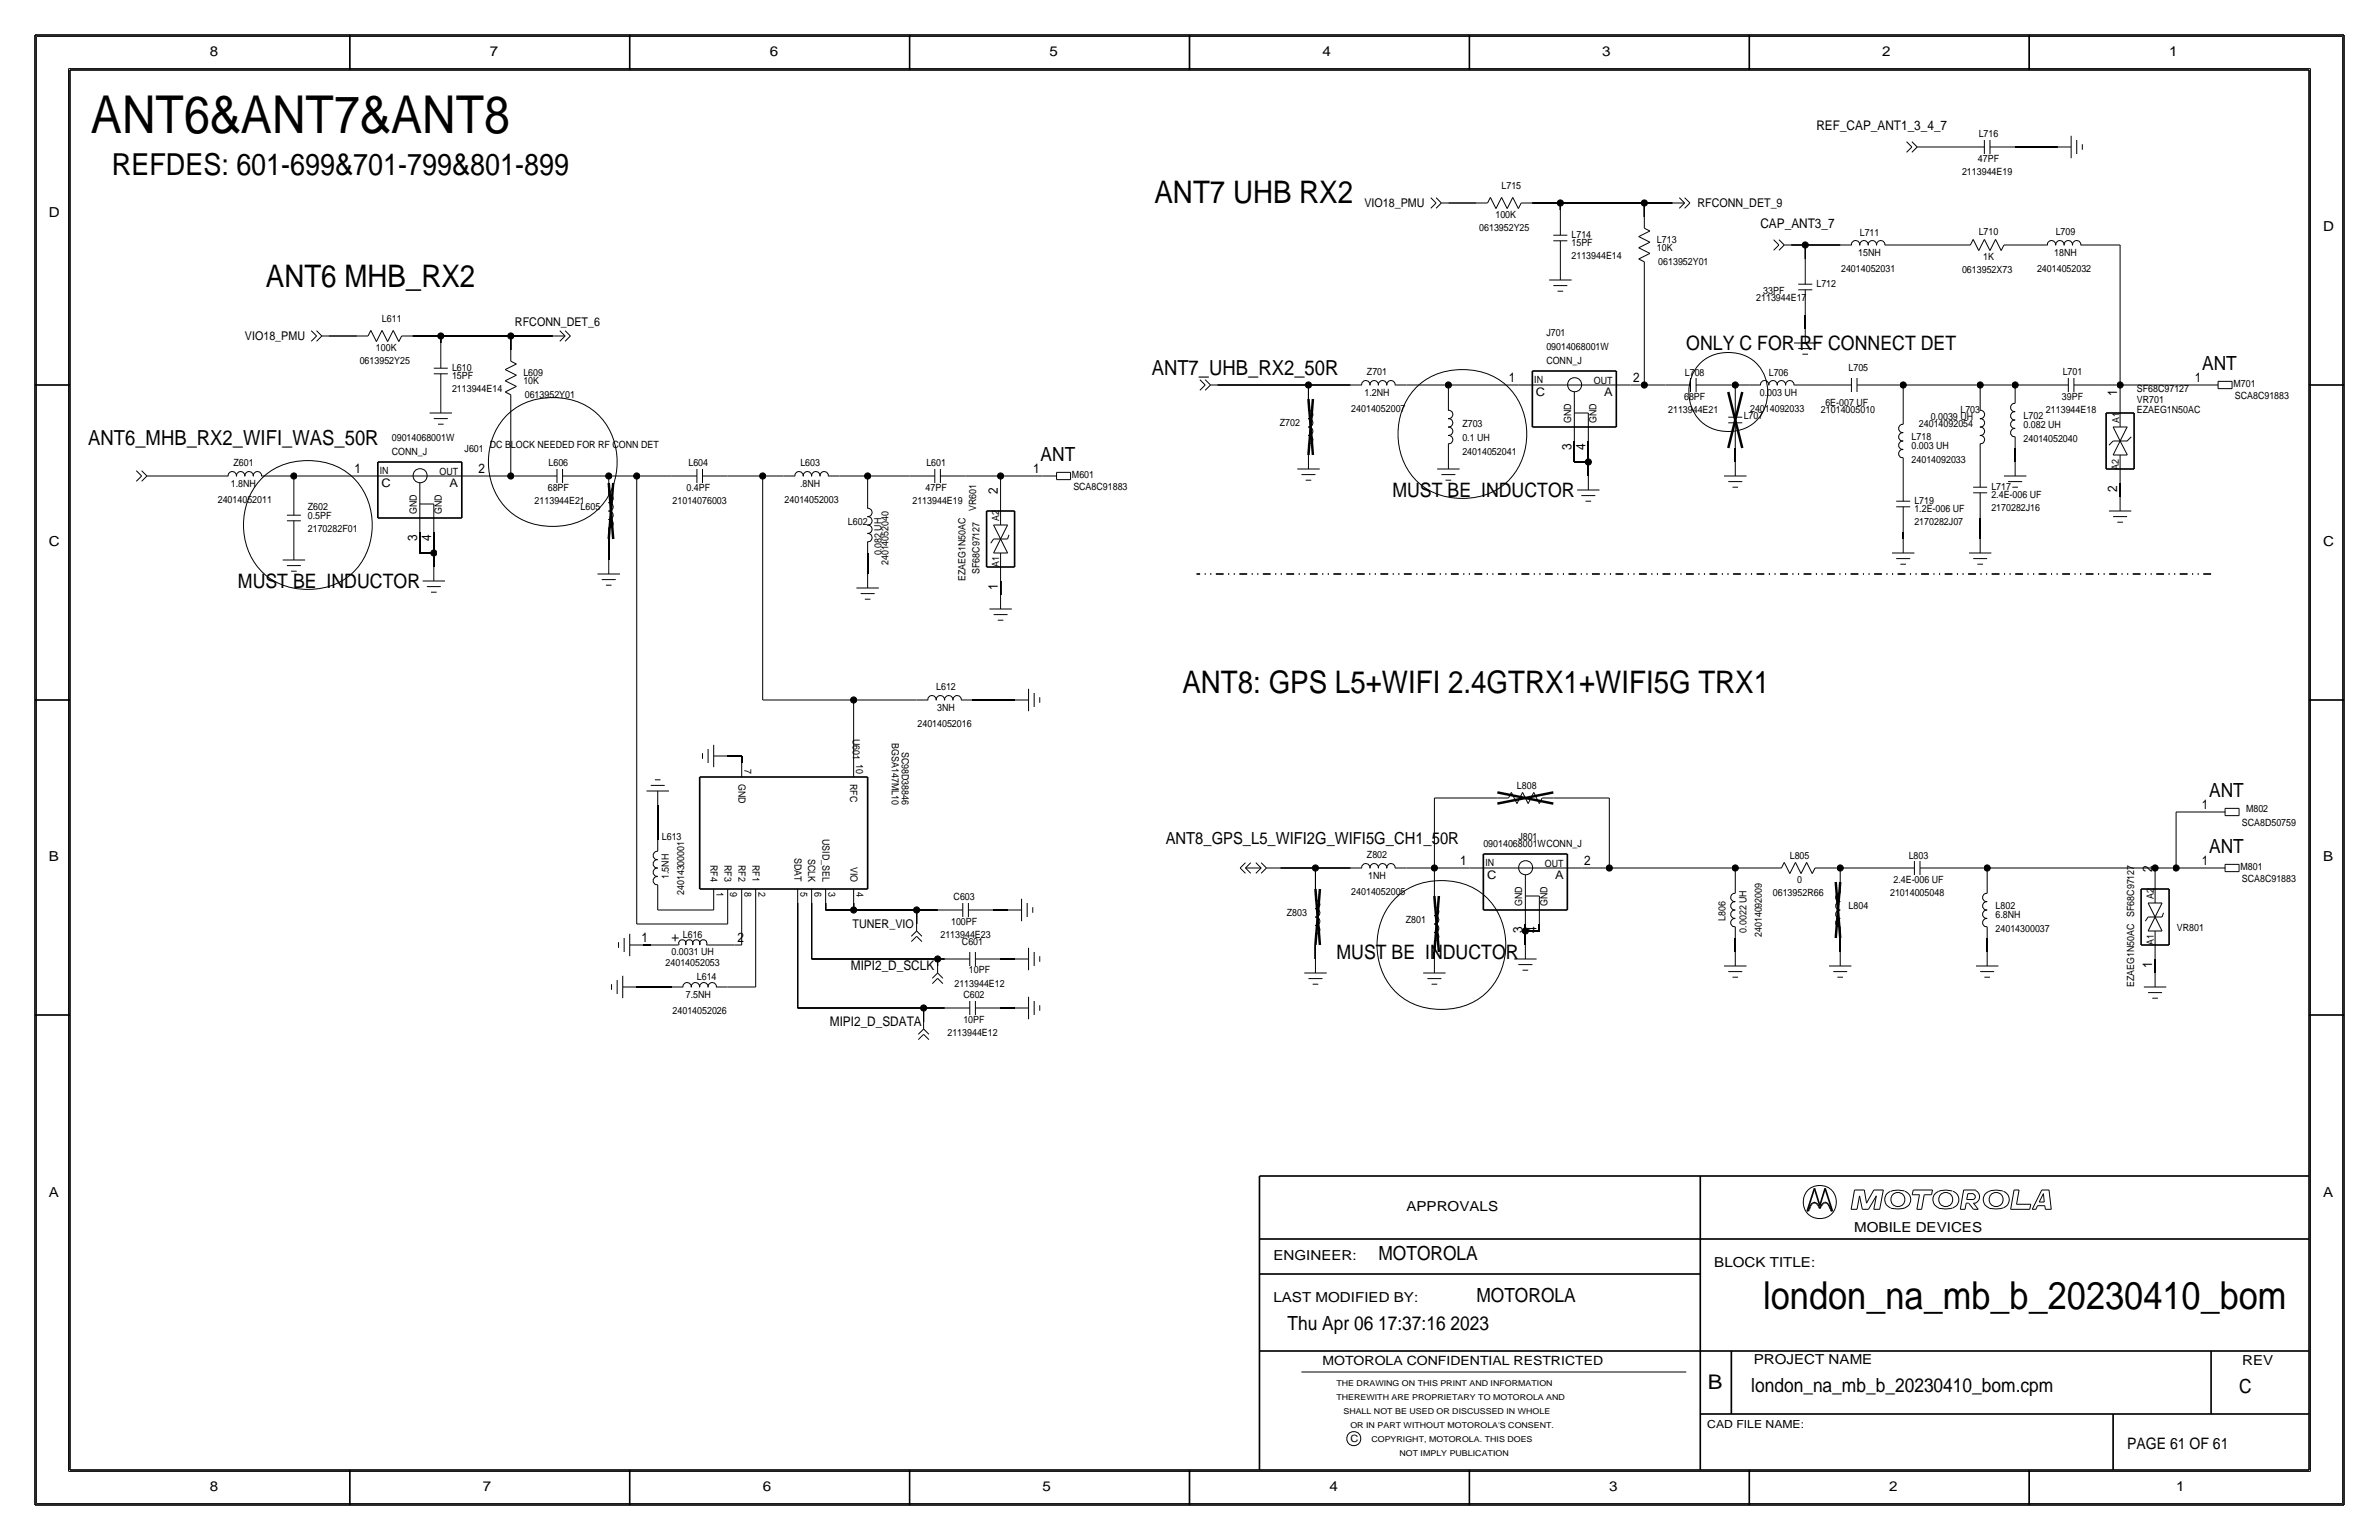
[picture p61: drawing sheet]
<svg xmlns="http://www.w3.org/2000/svg" width="432mm" height="279mm" viewBox="0 0 432 279" stroke-linecap="round" stroke-linejoin="round" font-family="sans-serif">
<defs><g id="words">
<text font-size="9.5" x="16.5" y="24.1">ANT6&amp;ANT7&amp;ANT8</text>
<text font-size="7" x="320" y="237.5">london_na_mb_b_20230410_bom</text>
<g font-size="5.6">
<text x="209.6" y="36.8">ANT7 UHB RX2</text>
<text x="48.3" y="52.1">ANT6 MHB_RX2</text>
<text x="214.6" y="125.7">ANT8: GPS L5+WIFI 2.4GTRX1+WIFI5G TRX1</text>
</g>
<text font-size="5.5" x="20.3" y="31.8">REFDES: 601-699&amp;701-799&amp;801-899</text>
<g font-size="3.8">
<text x="209" y="68.1">ANT7_UHB_RX2_50R</text>
<text x="16" y="80.8">ANT6_MHB_RX2_WIFI_WAS_50R</text>
</g>
<text font-size="3.7" x="310" y="252.1">B</text>
<g font-size="3.6">
<text x="306.1" y="63.5">ONLY C FOR RF CONNECT DET</text>
<text x="252.7" y="90.2">MUST BE INDUCTOR</text>
<text x="43.2" y="106.7">MUST BE INDUCTOR</text>
<text x="242.6" y="174">MUST BE INDUCTOR</text>
</g>
<g font-size="3.5">
<text x="399.7" y="67.1">ANT</text>
<text x="188.9" y="83.6">ANT</text>
<text x="401" y="144.5">ANT</text>
<text x="401" y="154.7">ANT</text>
<text x="250.2" y="228.6">MOTOROLA</text>
<text x="268" y="236.2">MOTOROLA</text>
<text x="233.7" y="241.3">Thu Apr 06 17:37:16 2023</text>
<text x="317.9" y="252.6">london_na_mb_b_20230410_bom.cpm</text>
<text x="406.4" y="252.7">C</text>
</g>
<text font-size="3" x="211.6" y="153.2">ANT8_GPS_L5_WIFI2G_WIFI5G_CH1_50R</text>
<text font-size="2.9" x="386.1" y="262.9">PAGE 61 OF 61</text>
<g font-size="2.5">
<text x="38.1" y="10.2">8</text>
<text x="88.9" y="10.2">7</text>
<text x="139.7" y="10.2">6</text>
<text x="190.5" y="10.2">5</text>
<text x="240" y="10.2">4</text>
<text x="290.8" y="10.2">3</text>
<text x="341.6" y="10.2">2</text>
<text x="393.7" y="10.2">1</text>
<text x="8.9" y="39.4">D</text>
<text x="421.6" y="41.9">D</text>
<text x="8.9" y="99.1">C</text>
<text x="421.6" y="99.1">C</text>
<text x="8.9" y="156.2">B</text>
<text x="421.6" y="156.2">B</text>
<text x="8.9" y="217.2">A</text>
<text x="255.3" y="219.7">APPROVALS</text>
<text x="421.6" y="217.2">A</text>
<text x="336.5" y="223.5">MOBILE DEVICES</text>
<text x="231.1" y="228.6">ENGINEER:</text>
<text x="311.1" y="229.9">BLOCK TITLE:</text>
<text x="231.1" y="236.2">LAST MODIFIED BY:</text>
<text x="318.3" y="247.5">PROJECT NAME</text>
<text x="407" y="247.6">REV</text>
<text x="38.1" y="270.5">8</text>
<text x="87.6" y="270.5">7</text>
<text x="138.4" y="270.5">6</text>
<text x="189.2" y="270.5">5</text>
<text x="241.3" y="270.5">4</text>
<text x="292.1" y="270.5">3</text>
<text x="342.9" y="270.5">2</text>
<text x="395" y="270.5">1</text>
</g>
<g font-size="2.4">
<text x="329.7" y="23.6">REF_CAP_ANT1_3_4_7</text>
<text x="319.5" y="41.4">CAP_ANT3_7</text>
<text x="273.9" y="69.3">1</text>
<text x="296.4" y="69.3">2</text>
<text x="384.3" y="71.9" transform="rotate(-90 384.3 71.9)">1</text>
<text x="398.3" y="69.3">1</text>
<text x="285.2" y="81.7" transform="rotate(-90 285.2 81.7)">3</text>
<text x="287.8" y="81.7" transform="rotate(-90 287.8 81.7)">4</text>
<text x="64.3" y="85.9">1</text>
<text x="86.9" y="85.9">2</text>
<text x="181.1" y="89.7" transform="rotate(-90 181.1 89.7)">2</text>
<text x="187.5" y="85.9">1</text>
<text x="384.3" y="89.3" transform="rotate(-90 384.3 89.3)">2</text>
<text x="75.7" y="98.2" transform="rotate(-90 75.7 98.2)">3</text>
<text x="78.2" y="98.2" transform="rotate(-90 78.2 98.2)">4</text>
<text x="181.1" y="107.1" transform="rotate(-90 181.1 107.1)">1</text>
<text x="399.6" y="146.8">1</text>
<text x="265" y="157">1</text>
<text x="287.5" y="157">2</text>
<text x="390.7" y="158.2" transform="rotate(-90 390.7 158.2)">2</text>
<text x="399.6" y="157">1</text>
<text x="116.4" y="170.9">1</text>
<text x="133.9" y="170.9">2</text>
<text x="276.4" y="169.3" transform="rotate(-90 276.4 169.3)">3</text>
<text x="278.9" y="169.3" transform="rotate(-90 278.9 169.3)">4</text>
<text x="154.4" y="176">MIPI2_D_SCLK</text>
<text x="390.7" y="175.7" transform="rotate(-90 390.7 175.7)">1</text>
<text x="150.6" y="186.2">MIPI2_D_SDATA</text>
</g>
<text font-size="2.3" x="240" y="247.6">MOTOROLA CONFIDENTIAL RESTRICTED</text>
<g font-size="2.2">
<text x="247.7" y="37.6">VIO18_PMU</text>
<text x="308.1" y="37.6">RFCONN_DET_9</text>
<text x="93.5" y="59.2">RFCONN_DET_6</text>
<text x="44.5" y="61.7">VIO18_PMU</text>
<text x="154.7" y="168.4">TUNER_VIO</text>
</g>
<g font-size="2.1">
<text x="278.8" y="71.9">C</text>
<text x="291.1" y="71.9">A</text>
<text x="69.2" y="88.4">C</text>
<text x="81.6" y="88.4">A</text>
<text x="269.9" y="159.5">C</text>
<text x="282.2" y="159.5">A</text>
</g>
<text font-size="2" x="309.9" y="259.1">CAD FILE NAME:</text>
<g font-size="1.8">
<text x="359" y="29.5">47PF</text>
<text x="359.1" y="24.9">L716</text>
<text x="272.5" y="34.3">L715</text>
<text x="356.1" y="31.7">2113944E19</text>
<text x="268.5" y="41.9">0613952Y25</text>
<text x="271.4" y="39.5">100K</text>
<text x="285.2" y="44.7">15PF</text>
<text x="285.2" y="47">2113944E14</text>
<text x="285.2" y="43.2">L714</text>
<text x="300.7" y="45.6">10K</text>
<text x="300.7" y="44.1">L713</text>
<text x="337.3" y="46.5">15NH</text>
<text x="337.6" y="42.8">L711</text>
<text x="359.1" y="42.7">L710</text>
<text x="359.9" y="47.1">1K</text>
<text x="372.8" y="46.5">18NH</text>
<text x="373.1" y="42.7">L709</text>
<text x="301" y="48.1">0613952Y01</text>
<text x="320" y="53.3">33PF</text>
<text x="329.7" y="52.1">L712</text>
<text x="334.2" y="49.3">24014052031</text>
<text x="356.1" y="49.5">0613952X73</text>
<text x="369.7" y="49.3">24014052032</text>
<text x="69.3" y="58.4">L611</text>
<text x="318.8" y="54.6">2113944E17</text>
<text x="68.2" y="63.6">100K</text>
<text x="280.7" y="63.5">09014068001W</text>
<text x="280.7" y="61">J701</text>
<text x="65.3" y="66">0613952Y25</text>
<text x="82" y="68.8">15PF</text>
<text x="82" y="71.1">2113944E14</text>
<text x="82" y="67.3">L610</text>
<text x="95" y="69.7">10K</text>
<text x="95" y="68.2">L609</text>
<text x="247.7" y="71.9">1.2NH</text>
<text x="248.1" y="68.1">Z701</text>
<text x="278.5" y="69.5">IN</text>
<text x="280.7" y="66">CONN_J</text>
<text x="289.3" y="69.6">OUT</text>
<text x="305.8" y="68.2">L708</text>
<text x="319.4" y="71.9">0.003 UH</text>
<text x="321" y="68.2">L706</text>
<text x="335.5" y="67.3">L705</text>
<text x="374.4" y="68.1">L701</text>
<text x="387.9" y="71.1">SF68C97127</text>
<text x="405.4" y="70.3">M701</text>
<text x="95.2" y="72.2">0613952Y01</text>
<text x="232.3" y="77.3">Z702</text>
<text x="245.3" y="74.7">24014052007</text>
<text x="265.4" y="77.5">Z703</text>
<text x="285.2" y="76.8" transform="rotate(-90 285.2 76.8)">GND</text>
<text x="289.8" y="76.8" transform="rotate(-90 289.8 76.8)">GND</text>
<text x="302.8" y="74.9">2113944E21</text>
<text x="305.7" y="72.6">68PF</text>
<text x="316.5" y="76">L707</text>
<text x="317.7" y="74.7">24014092033</text>
<text x="330.5" y="74.9">21014005010</text>
<text x="331.3" y="73.7">6E-007 UF</text>
<text x="348.3" y="77.5">24014092054</text>
<text x="350.4" y="76.2">0.0039 UH</text>
<text x="355.8" y="74.9">L703</text>
<text x="367.3" y="77.7">0.082 UH</text>
<text x="367.3" y="76">L702</text>
<text x="371.4" y="74.9">2113944E18</text>
<text x="374.3" y="72.6">39PF</text>
<text x="384.7" y="76.7" transform="rotate(-90 384.7 76.7)">A1</text>
<text x="387.9" y="74.9">EZAEG1N50AC</text>
<text x="387.9" y="73.1">VR701</text>
<text x="405.6" y="72.4">SCA8C91883</text>
<text x="71.1" y="82.5">CONN_J</text>
<text x="71.1" y="80">09014068001W</text>
<text x="84.3" y="82">J601</text>
<text x="88.9" y="81.3">DC BLOCK NEEDED FOR RF CONN DET</text>
<text x="265.4" y="80">0.1 UH</text>
<text x="265.4" y="82.5">24014052041</text>
<text x="347" y="81.5">0.003 UH</text>
<text x="347" y="79.8">L718</text>
<text x="367.3" y="80.3">24014052040</text>
<text x="41.9" y="88.4">1.8NH</text>
<text x="42.4" y="84.6">Z601</text>
<text x="68.9" y="86.1">IN</text>
<text x="79.8" y="86.1">OUT</text>
<text x="99.4" y="89.2">68PF</text>
<text x="99.6" y="84.6">L606</text>
<text x="124.6" y="89.2">0.4PF</text>
<text x="125" y="84.6">L604</text>
<text x="145.2" y="88.4">.8NH</text>
<text x="145.3" y="84.6">L603</text>
<text x="168" y="89.2">47PF</text>
<text x="168.1" y="84.6">L601</text>
<text x="194.6" y="86.8">M601</text>
<text x="194.8" y="88.9">SCA8C91883</text>
<text x="347" y="84.1">24014092033</text>
<text x="361.4" y="88.9">L717</text>
<text x="384.6" y="85.3" transform="rotate(-90 384.6 85.3)">A2</text>
<text x="39.5" y="91.2">24014052011</text>
<text x="55.9" y="94.2">0.5PF</text>
<text x="55.9" y="92.5">Z602</text>
<text x="75.6" y="93.3" transform="rotate(-90 75.6 93.3)">GND</text>
<text x="80.2" y="93.3" transform="rotate(-90 80.2 93.3)">GND</text>
<text x="97" y="91.4">2113944E21</text>
<text x="105.4" y="92.5">L605</text>
<text x="122.1" y="91.4">21014076003</text>
<text x="142.4" y="91.2">24014052003</text>
<text x="153.9" y="95.2">L602</text>
<text x="165.6" y="91.4">2113944E19</text>
<text x="177.2" y="92.7" transform="rotate(-90 177.2 92.7)">VR601</text>
<text x="181.4" y="94.5" transform="rotate(-90 181.4 94.5)">A2</text>
<text x="347.5" y="91.4">L719</text>
<text x="347.5" y="95.3">2170282J07</text>
<text x="347.5" y="93">1.2E-006 UF</text>
<text x="361.4" y="92.7">2170282J16</text>
<text x="361.4" y="90.4">2.4E-006 UF</text>
<text x="55.9" y="96.5">2170282F01</text>
<text x="160" y="100.8" transform="rotate(-90 160 100.8)">0.082 UH</text>
<text x="161.3" y="102.6" transform="rotate(-90 161.3 102.6)">24014052040</text>
<text x="175.3" y="105.4" transform="rotate(-90 175.3 105.4)">EZAEG1N50AC</text>
<text x="177.8" y="104.1" transform="rotate(-90 177.8 104.1)">SF68C97127</text>
<text x="181.4" y="102.9" transform="rotate(-90 181.4 102.9)">A1</text>
<text x="169.9" y="125.3">L612</text>
<text x="166.5" y="131.8">24014052016</text>
<text x="170.1" y="129">3NH</text>
<text x="154.8" y="134.1" transform="rotate(90 154.8 134.1)">U601</text>
<text x="161.8" y="134.9" transform="rotate(90 161.8 134.9)">BGSA147ML10</text>
<text x="163.7" y="136.4" transform="rotate(90 163.7 136.4)">SC98D38846</text>
<text x="134.1" y="142.2" transform="rotate(90 134.1 142.2)">GND</text>
<text x="135.1" y="139.6" transform="rotate(90 135.1 139.6)">7</text>
<text x="154.3" y="142.2" transform="rotate(90 154.3 142.2)">RFC</text>
<text x="155.4" y="138.7" transform="rotate(90 155.4 138.7)">10</text>
<text x="275.3" y="143.2">L808</text>
<text x="406.9" y="149.9">SCA8D50759</text>
<text x="407.7" y="147.3">M802</text>
<text x="120.1" y="152.4">L613</text>
<text x="144.2" y="155.7" transform="rotate(90 144.2 155.7)">SDAT</text>
<text x="146.7" y="155.8" transform="rotate(90 146.7 155.8)">SCLK</text>
<text x="149.3" y="152.2" transform="rotate(90 149.3 152.2)">USID_SEL</text>
<text x="248.1" y="155.7">Z802</text>
<text x="269.2" y="153.7">09014068001WCONN_J</text>
<text x="275.6" y="152.4">J801</text>
<text x="324.9" y="155.9">L805</text>
<text x="346.4" y="155.9">L803</text>
<text x="121.4" y="159.5" transform="rotate(-90 121.4 159.5)">1.5NH</text>
<text x="129" y="156.9" transform="rotate(90 129 156.9)">RF4</text>
<text x="130" y="161.8" transform="rotate(90 130 161.8)">1</text>
<text x="131.5" y="156.9" transform="rotate(90 131.5 156.9)">RF3</text>
<text x="132.5" y="161.8" transform="rotate(90 132.5 161.8)">9</text>
<text x="134.1" y="156.9" transform="rotate(90 134.1 156.9)">RF2</text>
<text x="135.1" y="161.8" transform="rotate(90 135.1 161.8)">8</text>
<text x="136.6" y="156.9" transform="rotate(90 136.6 156.9)">RF1</text>
<text x="137.7" y="161.8" transform="rotate(90 137.7 161.8)">2</text>
<text x="145.3" y="161.8" transform="rotate(90 145.3 161.8)">5</text>
<text x="147.8" y="161.8" transform="rotate(90 147.8 161.8)">6</text>
<text x="150.4" y="161.8" transform="rotate(90 150.4 161.8)">3</text>
<text x="154.4" y="157.2" transform="rotate(90 154.4 157.2)">VIO</text>
<text x="155.4" y="161.8" transform="rotate(90 155.4 161.8)">4</text>
<text x="248.3" y="159.5">1NH</text>
<text x="269.6" y="157.2">IN</text>
<text x="280.4" y="157.2">OUT</text>
<text x="326.2" y="160.1">0</text>
<text x="343.7" y="160.3">2.4E-006 UF</text>
<text x="406.7" y="157.9">M801</text>
<text x="406.9" y="160">SCA8C91883</text>
<text x="124.2" y="162.4" transform="rotate(-90 124.2 162.4)">24014300001</text>
<text x="172.6" y="167.9">100PF</text>
<text x="173.1" y="163.3">C603</text>
<text x="233.6" y="166.2">Z803</text>
<text x="245.3" y="162.3">24014052005</text>
<text x="255.2" y="167.4">Z801</text>
<text x="276.3" y="164.4" transform="rotate(-90 276.3 164.4)">GND</text>
<text x="280.9" y="164.4" transform="rotate(-90 280.9 164.4)">GND</text>
<text x="313.2" y="167.1" transform="rotate(-90 313.2 167.1)">L806</text>
<text x="321.8" y="162.6">0613952R66</text>
<text x="335.5" y="164.9">L804</text>
<text x="343.1" y="162.6">21014005048</text>
<text x="362.2" y="166.6">6.8NH</text>
<text x="362.2" y="164.9">L802</text>
<text x="390.9" y="163.1" transform="rotate(-90 390.9 163.1)">A2</text>
<text x="121.9" y="173.2">0.0031 UH</text>
<text x="123.9" y="170.2">L616</text>
<text x="170.7" y="170.2">2113944E23</text>
<text x="174.6" y="171.5">C601</text>
<text x="317" y="169.2" transform="rotate(-90 317 169.2)">0.0022 UH</text>
<text x="319.8" y="170" transform="rotate(-90 319.8 170)">24014092009</text>
<text x="362.2" y="169.2">24014300037</text>
<text x="390.9" y="171.4" transform="rotate(-90 390.9 171.4)">A1</text>
<text x="395.1" y="168.9">VR801</text>
<text x="120.8" y="175.3">24014052053</text>
<text x="126.5" y="177.8">L614</text>
<text x="173.2" y="179.1">2113944E12</text>
<text x="175.9" y="176.5">10PF</text>
<text x="387.3" y="179.1" transform="rotate(-90 387.3 179.1)">EZAEG1N50AC SF68C97127</text>
<text x="122.1" y="183.9">24014052026</text>
<text x="124.5" y="181.1">7.5NH</text>
<text x="174.9" y="185.7">10PF</text>
<text x="174.9" y="181.1">C602</text>
<text x="172" y="188">2113944E12</text>
<text x="245.1" y="261.6">C</text>
</g>
<g font-size="1.5">
<text x="242.6" y="251.5">THE DRAWING ON THIS PRINT AND INFORMATION</text>
<text x="242.6" y="254">THEREWITH ARE PROPRIETARY TO MOTOROLA AND</text>
<text x="243.8" y="256.5">SHALL NOT BE USED OR DISCUSSED IN WHOLE</text>
<text x="245.1" y="259.1">OR IN PART WITHOUT MOTOROLA'S CONSENT.</text>
<text x="248.9" y="261.6">COPYRIGHT, MOTOROLA. THIS DOES</text>
<text x="254" y="264.2">NOT IMPLY PUBLICATION</text>
</g>
</g></defs>
<!-- layer: Nets -->
<g fill="none" stroke="#000" stroke-width=".18">
<path d="M262.9 36.8h5.1zM278.1 36.8h5.1zM283.2 36.8v1.3zM283.2 36.8h15.2zM298.4 36.8v2.6zM298.4 36.8h5.1zM349.2 26.7h6.4zM365.8 26.7h7.6zM298.4 49.5v20.3zM325.1 44.4h2.6zM327.7 57.2v2.5zM327.7 44.4v2.6z"/>
<path d="M327.7 44.4h6.3zM344.2 44.4h11.4zM365.8 44.4h3.8zM379.7 44.4h5.1zM384.8 44.4v25.4zM59.7 61h5.1zM74.9 61h5.1zM80 61v1.2zM80 61h12.7zM92.4 75a12.6 12.6 0 0 1 15.9 0 12.4 12.4 0 0 1 0 17.7 12.6 12.6 0 0 1-15.9 0 12.4 12.4 0 0 1 0-17.7zM92.7 73.7v12.7zM92.7 61v2.5z"/>
<path d="M92.7 61h7.6zM221 69.8h16.5zM237.5 69.8v2.6zM237.5 69.8h7.6zM255.3 69.8h7.6zM257.5 69.9a12.6 12.6 0 0 1 15.9 0 12.4 12.4 0 0 1 0 17.7 12.6 12.6 0 0 1-15.9 0 12.4 12.4 0 0 1 0-17.7zM262.9 69.8v2.6zM262.9 69.8h12.7zM295.9 69.8h2.5zM298.4 69.8h3.9zM308.7 65.8a7.4 7.4 0 0 1 11.4 1.9 7.2 7.2 0 0 1-.6 7.7 7.2 7.2 0 0 1-7.3 2.8 7.2 7.2 0 0 1-4.9-10.5l.6-1zM312.4 69.8h2.6z"/>
<path d="M315 69.8v1.3zM315 69.8h2.5zM327.7 69.8h3.8zM341.6 69.8h3.8zM345.4 69.8v5.1zM345.4 69.8h14zM359.4 69.8v2.6zM359.4 69.8h6.4zM365.8 69.8h5zM365.8 69.8v1.3zM381 69.8h3.8zM384.8 69.8v2.6z"/>
<path d="M384.8 69.8h15.2zM27.9 86.4h11.5zM47.9 86.4a12.6 12.6 0 0 1 15.9 0 12.4 12.4 0 0 1 0 17.7 12.6 12.6 0 0 1-15.9 0 12.4 12.4 0 0 1 0-17.7zM49.5 86.4h3.8zM53.3 86.4v2.5zM53.3 86.4h12.7zM76.2 96.5v3.8zM78.7 96.5v3.8zM86.4 86.4h6.3zM92.7 86.4h3.8zM106.7 86.4h3.8zM110.5 97.8v3.8z"/>
<path d="M110.5 86.4v1.2zM110.5 86.4h5.1zM115.6 86.4v81.2zM115.6 86.4h6.3zM132.1 86.4h6.3zM138.4 86.4h3.8zM138.4 86.4v40.6zM152.4 86.4h5.1zM157.5 86.4v3.8zM157.5 86.4h7.6zM175.3 86.4h6.3zM181.6 86.4v3.8z"/>
<path d="M181.6 86.4h7.6zM285.8 80v3.8zM285.8 83.8h2.5zM288.3 83.8v2.6zM288.3 80v3.8zM315 81.3v2.5zM345.4 96.5v1.3zM345.4 85.1v1.3zM359.4 94v3.8zM359.4 82.5v1.3zM365.8 81.3v2.5zM384.8 87.6v2.6z"/>
<path d="M76.2 100.3h2.5zM78.7 100.3v2.6zM157.5 100.3v3.8zM181.6 105.4v2.5zM132.1 137.2h2.5zM134.6 137.2v1.2zM138.4 127h16.5zM154.9 127v11.4zM154.9 127h11.5zM176.5 127h7.6zM119.4 146v6.4zM232.4 157.5h6.4z"/>
<path d="M238.8 157.5v3.8zM238.8 157.5h6.3zM255.3 157.5h5zM260.3 157.5v5.1zM260.3 157.5h6.4zM260.3 144.8v12.7zM260.3 144.8h11.5zM281.9 144.8h10.2zM287 157.5h5.1zM292.1 144.8v12.7zM292.1 157.5h22.9zM315 157.5v2.5z"/>
<path d="M315 157.5h6.3zM331.5 157.5h2.5zM334 157.5v2.5zM334 157.5h8.9zM353.1 157.5h7.6zM360.7 157.5v2.5zM360.7 157.5h30.5zM391.2 157.5v1.3zM391.2 157.5h3.8zM395 147.3h6.3zM395 147.3v10.2zM395 157.5h6.3z"/>
<path d="M115.6 179.1h6.3zM115.6 167.6h16.5zM116.8 171.4h1.3zM119.4 162.6v2.5zM119.4 165.1h10.1zM129.5 163.8v1.3zM132.1 179.1h5.1zM132.1 163.8v3.8zM133.3 171.4h1.3zM134.6 163.8v7.6zM137.2 163.8v15.3zM144.8 163.8v19.1z"/>
<path d="M147.3 163.8v10.2zM147.3 174h22.9zM149.9 163.8v1.3zM149.9 165.1h5zM154.9 163.8v1.3zM154.9 165.1h11.5zM166.4 165.1v2.5zM166.4 165.1h3.8zM170.2 174v1.3zM170.2 174h1.2zM180.3 165.1h2.6zM181.6 174h2.5z"/>
<path d="M238.8 171.4v2.6zM253.7 162.6a12.6 12.6 0 0 1 15.9 0 12.4 12.4 0 0 1 0 17.7 12.6 12.6 0 0 1-15.9 0 12.4 12.4 0 0 1 0-17.7zM260.3 172.7v1.3zM276.9 168.9v2.5zM276.9 167.6v1.3zM276.9 168.9h2.5zM279.4 167.6v1.3zM315 170.2v2.5zM334 170.2v2.5zM360.7 170.2v2.5zM391.2 174v2.5zM144.8 182.9h22.8z"/>
<path d="M167.6 182.9v2.5zM167.6 182.9h3.8zM181.6 182.9h2.5z"/>
</g>
<path d="M401.3 104.1h-184.1" fill="none" stroke="#000" stroke-width=".3" stroke-dasharray="1.4 .8 .2 .8 .2 .8" stroke-linecap="butt"/>
<g fill="#000" stroke="#000" stroke-width=".18">
<circle cx="283.2" cy="36.8" r=".56"/>
<circle cx="298.4" cy="36.8" r=".56"/>
<circle cx="327.7" cy="44.4" r=".56"/>
<circle cx="80" cy="61" r=".56"/>
<circle cx="92.7" cy="61" r=".56"/>
<circle cx="237.5" cy="69.8" r=".56"/>
<circle cx="262.9" cy="69.8" r=".56"/>
<circle cx="298.4" cy="69.8" r=".56"/>
<circle cx="315" cy="69.8" r=".56"/>
<circle cx="345.4" cy="69.8" r=".56"/>
<circle cx="359.4" cy="69.8" r=".56"/>
<circle cx="365.8" cy="69.8" r=".56"/>
<circle cx="384.8" cy="69.8" r=".56"/>
<circle cx="53.3" cy="86.4" r=".56"/>
<circle cx="92.7" cy="86.4" r=".56"/>
<circle cx="110.5" cy="86.4" r=".56"/>
<circle cx="115.6" cy="86.4" r=".56"/>
<circle cx="138.4" cy="86.4" r=".56"/>
<circle cx="157.5" cy="86.4" r=".56"/>
<circle cx="181.6" cy="86.4" r=".56"/>
<circle cx="288.3" cy="83.8" r=".56"/>
<circle cx="78.7" cy="100.3" r=".56"/>
<circle cx="154.9" cy="127" r=".56"/>
<circle cx="238.8" cy="157.5" r=".56"/>
<circle cx="260.3" cy="157.5" r=".56"/>
<circle cx="292.1" cy="157.5" r=".56"/>
<circle cx="315" cy="157.5" r=".56"/>
<circle cx="334" cy="157.5" r=".56"/>
<circle cx="360.7" cy="157.5" r=".56"/>
<circle cx="391.2" cy="157.5" r=".56"/>
<circle cx="395" cy="157.5" r=".56"/>
<circle cx="154.9" cy="165.1" r=".56"/>
<circle cx="166.4" cy="165.1" r=".56"/>
<circle cx="170.2" cy="174" r=".56"/>
<circle cx="276.9" cy="168.9" r=".56"/>
<circle cx="167.6" cy="182.9" r=".56"/>
</g>
<!-- layer: Components -->
<g fill="none" stroke="#000" stroke-width=".18">
<path d="M259.7 35.9l1 .9zM259.7 37.8l1-1zM260.7 37.8l.9-1zM260.7 35.9l.9 .9zM261.6 36.8h1.3zM268 36.8h2zM270.5 35.8l-.5 1zM270.5 35.8l1 2zM272.5 35.8l-1 2zM272.5 35.8l1.1 2zM274.6 35.8l-1 2zM274.6 35.8l1 2z"/>
<path d="M276.1 36.8h2zM276.1 36.8l-.5 1zM283.2 38.1v4.6zM298.4 39.4v2zM303.5 36.8h2.3zM304.8 37.8l1-1zM304.8 35.9l1 .9zM305.8 37.8l.9-1zM305.8 35.9l.9 .9zM346 25.7l1 1zM346 27.6l1-.9zM347 27.6l1-.9z"/>
<path d="M347 25.7l1 1zM348 26.7h1.2zM355.6 26.7h4.6zM360.2 25.4v2.5zM361.2 26.7h4.6zM361.2 25.4v2.5zM373.4 26.7h2.5zM375.9 24.6v4.1zM376.9 25.4v2.5zM378 26.2v1zM56.5 60l1 1zM57.5 60l.9 1z"/>
<path d="M67.3 59.9l-.5 1.1zM67.3 59.9l1 2.1zM69.3 59.9l-1 2.1zM69.3 59.9l1.1 2.1zM71.4 59.9l-1 2.1zM71.4 59.9l1 2.1zM101.6 60l1 1zM102.6 60l.9 1zM281.2 50.8h4zM281.9 51.8h2.6zM281.9 42.7h2.6zM281.9 43.7h2.6z"/>
<path d="M282.7 52.8h1zM283.2 48.3v2.5zM283.2 43.7v4.6zM297.4 45l2.1-1.1zM297.4 42.9l2.1 1zM297.4 45l2.1 1zM297.4 47l2.1-1zM297.4 42.9l2.1-1zM297.4 47l1 .5zM298.4 47.5v2zM298.4 41.4l1.1 .5zM321.9 43.5l1 .9z"/>
<path d="M322.9 44.4l-1 1zM322.9 45.4l.9-1zM322.9 43.5l.9 .9zM323.8 44.4h1.3zM326.4 51.6h2.5zM326.4 52.6h2.5zM327.7 52.6v4.6zM327.7 47v4.6zM327.7 59.7v2.5zM334 44.4h2zM336 44.5a.75 .75 0 0 1 .8-.9 .75 .75 0 0 1 .7 .9M337.6 44.5a.75 .75 0 0 1 .7-.9 .75 .75 0 0 1 .7 .9"/>
<path d="M339.1 44.5a.75 .75 0 0 1 .7-.9 .75 .75 0 0 1 .8 .9M340.6 44.5a.75 .75 0 0 1 .8-.9 .75 .75 0 0 1 .7 .9M342.1 44.4h2.1zM355.6 44.4h2zM358.1 43.4l-.5 1zM358.1 43.4l1.1 2.1zM360.2 43.4l-1 2.1zM360.2 43.4l1 2.1zM362.2 43.4l-1 2.1zM362.2 43.4l1 2.1zM363.7 44.4h2.1zM363.7 44.4l-.5 1.1z"/>
<path d="M369.6 44.4h2zM371.6 44.5a.75 .75 0 0 1 .7-.9 .75 .75 0 0 1 .8 .9M373.1 44.5a.75 .75 0 0 1 .8-.9 .75 .75 0 0 1 .7 .9M374.6 44.5a.75 .75 0 0 1 .8-.9 .75 .75 0 0 1 .7 .9M376.2 44.5a.75 .75 0 0 1 .7-.9 .75 .75 0 0 1 .7 .9M377.7 44.4h2zM57.5 61l-1 .9zM58.4 61l-.9 .9zM58.4 61h1.3zM64.8 61h2zM72.9 61h2zM72.9 61l-.5 1z"/>
<path d="M78 74.9h4zM78.7 66.8h2.6zM78.7 67.8h2.6zM78.7 75.9h2.6zM79.5 77h1zM80 67.8v4.6zM80 62.2v4.6zM80 72.4v2.5zM91.7 69.1l2-1zM91.7 67.1l2 1zM91.7 69.1l2 1zM91.7 71.1l2-1z"/>
<path d="M91.7 67.1l2-1.1zM91.7 71.1l1 .5zM92.7 63.5v2zM92.7 71.6v2.1zM92.7 65.5l1 .5zM100.3 61h2.3zM102.6 61l-1 .9zM103.5 61l-.9 .9zM217.8 68.9l.9 .9zM218.7 69.8l-.9 1zM218.7 70.8l1-1zM218.7 68.9l1 .9z"/>
<path d="M219.7 69.8h1.3zM237.4 74.5a.75 .75 0 0 1 .9 .7 .75 .75 0 0 1-.9 .7M237.4 77.5a.75 .75 0 0 1 .9 .8 .75 .75 0 0 1-.9 .7M237.4 79a.75 .75 0 0 1 .9 .8 .75 .75 0 0 1-.9 .7M237.4 76a.75 .75 0 0 1 .9 .7 .75 .75 0 0 1-.9 .8M237.5 72.4v2zM245.1 69.8h2zM247.1 69.9a.75 .75 0 0 1 .8-.9 .75 .75 0 0 1 .7 .9M248.7 69.9a.75 .75 0 0 1 .7-.9 .75 .75 0 0 1 .7 .9M250.2 69.9a.75 .75 0 0 1 .7-.9 .75 .75 0 0 1 .8 .9M251.7 69.9a.75 .75 0 0 1 .8-.9 .75 .75 0 0 1 .7 .9M253.2 69.8h2.1z"/>
<path d="M262.8 74.5a.75 .75 0 0 1 .9 .7 .75 .75 0 0 1-.9 .7M262.8 77.5a.75 .75 0 0 1 .9 .8 .75 .75 0 0 1-.9 .7M262.8 79a.75 .75 0 0 1 .9 .8 .75 .75 0 0 1-.9 .7M262.8 76a.75 .75 0 0 1 .9 .7 .75 .75 0 0 1-.9 .8M262.9 72.4v2zM275.6 69.8h20.3zM285.8 71.1v8.9zM285.8 74.9h2.5zM288.3 74.9v5.1zM302.3 69.8h4.5zM306.8 68.6v2.5zM307.8 69.8h4.6z"/>
<path d="M307.8 68.6v2.5zM313.7 75.7h2.5zM313.7 76.7h2.5zM315 76.7v4.6zM315 71.1v4.6zM317.5 69.8h2zM319.5 69.9a.75 .75 0 0 1 .8-.9 .75 .75 0 0 1 .7 .9M321.1 69.9a.75 .75 0 0 1 .7-.9 .75 .75 0 0 1 .7 .9M322.6 69.9a.75 .75 0 0 1 .7-.9 .75 .75 0 0 1 .8 .9M324.1 69.9a.75 .75 0 0 1 .7-.9 .75 .75 0 0 1 .8 .9M325.6 62.2h4.1zM325.6 69.8h2.1z"/>
<path d="M326.4 63.2h2.5zM327.2 64.3h1zM331.5 69.8h4.5zM336 68.6v2.5zM337.1 69.8h4.5zM337.1 68.6v2.5zM345.4 74.9v2.1zM345.4 77a.74 .74 0 0 0-.8 .7 .74 .74 0 0 0 .8 .8M345.4 78.5a.74 .74 0 0 0-.8 .8 .74 .74 0 0 0 .8 .7M359.4 74.5a.75 .75 0 0 1 .8 .7 .75 .75 0 0 1-.8 .7M359.4 77.5a.75 .75 0 0 1 .8 .8 .75 .75 0 0 1-.8 .7M359.4 79a.75 .75 0 0 1 .8 .8 .75 .75 0 0 1-.8 .7"/>
<path d="M359.4 76a.75 .75 0 0 1 .8 .7 .75 .75 0 0 1-.8 .8M359.4 72.4v2zM365.8 79.2v2.1zM365.8 71.1v2.1zM365.8 73.2a.74 .74 0 0 0-.9 .7 .74 .74 0 0 0 .9 .8M365.8 76.3a.74 .74 0 0 0-.9 .7 .74 .74 0 0 0 .9 .7M365.8 77.8a.74 .74 0 0 0-.9 .7 .74 .74 0 0 0 .9 .7M365.8 74.7a.74 .74 0 0 0-.9 .8 .74 .74 0 0 0 .9 .7M370.8 69.8h4.6zM375.4 68.6v2.5zM376.4 69.8h4.6zM376.4 68.6v2.5z"/>
<path d="M383.5 77.5h2.6zM383.5 77.5l1.3 2.5zM384.8 72.4v5.1zM386.1 77.5l-2.6 5zM400 69.8h2.6zM402.6 69.2v1.3zM402.6 69.2h2.5zM402.6 70.5h2.5zM405.1 69.2v1.3zM24.7 85.4l1 1zM25.7 86.4l-1 .9zM25.7 85.4l1 1z"/>
<path d="M26.7 86.4l-1 .9zM26.7 86.4h1.2zM39.4 86.4h2zM41.4 86.4a.75 .75 0 0 1 .7-.8 .75 .75 0 0 1 .8 .8M42.9 86.4a.75 .75 0 0 1 .8-.8 .75 .75 0 0 1 .7 .8M44.4 86.4a.75 .75 0 0 1 .8-.8 .75 .75 0 0 1 .7 .8M46 86.4a.75 .75 0 0 1 .7-.8 .75 .75 0 0 1 .7 .8M47.5 86.4h2zM52.1 93.5h2.5zM52.1 94.5h2.5zM53.3 99.1v2.5zM53.3 94.5v4.6z"/>
<path d="M53.3 88.9v4.6zM66 86.4h20.4zM76.2 87.6v8.9zM76.2 91.4h2.5zM78.7 91.4v5.1zM96.5 86.4h4.6zM101.1 85.1v2.5zM102.1 86.4h4.6zM102.1 85.1v2.5zM110.4 89.7a.75 .75 0 0 1 .9 .7 .75 .75 0 0 1-.9 .8M110.4 92.8a.75 .75 0 0 1 .9 .7 .75 .75 0 0 1-.9 .7M110.4 94.3a.75 .75 0 0 1 .9 .7 .75 .75 0 0 1-.9 .8"/>
<path d="M110.4 91.2a.75 .75 0 0 1 .9 .8 .75 .75 0 0 1-.9 .7M110.5 95.8v2zM110.5 87.6v2.1zM121.9 86.4h4.6zM126.5 85.1v2.5zM127.5 86.4h4.6zM127.5 85.1v2.5zM142.2 86.4h2.1zM144.3 86.4a.75 .75 0 0 1 .7-.8 .75 .75 0 0 1 .7 .8M145.8 86.4a.75 .75 0 0 1 .7-.8 .75 .75 0 0 1 .8 .8M147.3 86.4a.75 .75 0 0 1 .8-.8 .75 .75 0 0 1 .7 .8M148.8 86.4a.75 .75 0 0 1 .8-.8 .75 .75 0 0 1 .7 .8"/>
<path d="M150.4 86.4h2zM157.4 92.3a.75 .75 0 0 1 .9 .7 .75 .75 0 0 1-.9 .7M157.4 95.3a.75 .75 0 0 1 .9 .7 .75 .75 0 0 1-.9 .8M157.4 96.8a.75 .75 0 0 1 .9 .8 .75 .75 0 0 1-.9 .7M157.4 93.8a.75 .75 0 0 1 .9 .7 .75 .75 0 0 1-.9 .7M157.5 98.3v2zM157.5 90.2v2zM165.1 86.4h4.6zM169.7 85.1v2.5zM170.7 86.4h4.6zM170.7 85.1v2.5zM180.3 95.2h2.6z"/>
<path d="M180.3 95.2l2.6 5.1zM180.3 97.8h2.6zM180.3 97.8l-.5 .8zM181.6 90.2v5zM182.9 95.2l-2.6 5.1zM183.1 97l-.2 .8zM189.2 86.4h2.6zM191.8 85.7v1.3zM191.8 85.7h2.5zM191.8 87h2.5zM194.3 85.7v1.3zM235.5 85.1h4z"/>
<path d="M236.2 86.1h2.6zM237 87.1h1zM237.5 80.5v2zM237.5 82.5v2.6zM260.9 85.1h4zM261.6 86.1h2.6zM262.4 87.1h1zM262.9 80.5v2zM262.9 82.5v2.6zM286.3 88.9h4zM287 89.9h2.6zM287.8 90.9h1z"/>
<path d="M288.3 86.4v2.5zM312.9 86.4h4.1zM313.7 87.4h2.5zM314.5 88.4h1zM315 83.8v2.6zM344.2 90.9h2.5zM344.2 91.9h2.5zM345.4 97.8v2.5zM345.4 91.9v4.6zM345.4 86.4v4.5zM345.4 83.1v2zM345.4 80.1a.74 .74 0 0 0-.8 .7 .74 .74 0 0 0 .8 .7"/>
<path d="M345.4 81.6a.74 .74 0 0 0-.8 .7 .74 .74 0 0 0 .8 .8M358.1 88.4h2.6zM358.1 89.4h2.6zM359.4 89.4v4.6zM359.4 83.8v4.6zM359.4 80.5v2zM359.4 97.8v2.5zM363.7 86.4h4.1zM364.5 87.4h2.5zM365.3 88.4h1zM365.8 83.8v2.6zM382.8 92.7h4z"/>
<path d="M383.5 82.5h2.6zM383.5 80l-.7 .8zM383.5 80h2.6zM383.5 93.7h2.6zM384.3 94.7h1zM384.8 82.5v5.1zM384.8 80l1.3 2.5zM384.8 90.2v2.5zM386.1 80l.7-.8zM51.3 101.6h4.1zM52.1 102.6h2.5zM52.8 103.6h1z"/>
<path d="M76.7 105.4h4.1zM77.5 106.4h2.5zM78.2 107.4h1zM78.7 102.9v2.5zM108.5 104.1h4zM109.2 105.2h2.6zM110 106.2h1zM110.5 101.6v2.5zM155.4 106.7h4.1zM156.2 107.7h2.5zM157 108.7h1zM157.5 104.1v2.6z"/>
<path d="M179.6 110.5h4zM180.3 100.3h2.6zM180.3 111.5h2.6zM181.1 112.5h1zM181.6 100.3v5.1zM181.6 107.9v2.6zM343.4 100.3h4.1zM344.2 101.3h2.5zM344.9 102.4h1zM357.4 100.3h4zM358.1 101.3h2.6zM358.9 102.4h1z"/>
<path d="M127.5 136.7v1zM128.5 135.9v2.5zM129.5 137.2h2.6zM129.5 135.1v4.1zM134.6 138.4v2.6zM154.9 138.4v2.6zM166.4 127h2zM168.4 127.1a.75 .75 0 0 1 .7-.9 .75 .75 0 0 1 .8 .9M169.9 127.1a.75 .75 0 0 1 .8-.9 .75 .75 0 0 1 .7 .9M171.4 127.1a.75 .75 0 0 1 .8-.9 .75 .75 0 0 1 .7 .9M173 127.1a.75 .75 0 0 1 .7-.9 .75 .75 0 0 1 .7 .9M174.5 127h2z"/>
<path d="M184.1 127h2.6zM186.7 125v4zM187.7 125.7v2.6zM188.7 126.5v1zM117.3 143.5h4.1zM118.1 142.5h2.5zM118.9 141.5h1zM119.4 152.4v2zM119.4 143.5v2.5zM119.4 156a.74 .74 0 0 0-.9 .7 .74 .74 0 0 0 .9 .8M119.4 159.1a.74 .74 0 0 0-.9 .7 .74 .74 0 0 0 .9 .7M119.4 157.5a.74 .74 0 0 0-.9 .8 .74 .74 0 0 0 .9 .7"/>
<path d="M119.4 154.5a.74 .74 0 0 0-.9 .7 .74 .74 0 0 0 .9 .8M225.1 157.5l1 .9zM225.1 157.5l1-1zM226.1 157.5l.9 .9zM226.1 157.5h2.8zM226.1 157.5l.9-1zM227.9 158.4l1-.9zM227.9 156.5l1 1zM228.9 156.5l1 1zM229.9 157.5l-1 .9zM229.9 157.5h2.5zM245.1 157.5h2z"/>
<path d="M247.1 157.5a.75 .75 0 0 1 .8-.8 .75 .75 0 0 1 .7 .8M248.7 157.5a.75 .75 0 0 1 .7-.8 .75 .75 0 0 1 .7 .8M250.2 157.5a.75 .75 0 0 1 .7-.8 .75 .75 0 0 1 .8 .8M251.7 157.5a.75 .75 0 0 1 .8-.8 .75 .75 0 0 1 .7 .8M253.2 157.5h2.1zM266.7 157.5h20.3zM271.8 144.8h2zM274.3 143.8l-.5 1zM274.3 143.8l1 2zM276.4 143.8l-1.1 2zM276.4 143.8l1 2zM276.9 158.8v8.8z"/>
<path d="M278.4 143.8l-1 2zM278.4 143.8l1 2zM279.9 144.8h2zM279.9 144.8l-.5 1zM321.3 157.5h2zM323.8 156.5l-.5 1zM323.8 156.5l1.1 2zM325.9 156.5l-1 2zM325.9 156.5l1 2zM327.9 156.5l-1 2zM327.9 156.5l1 2zM329.4 157.5h2.1z"/>
<path d="M329.4 157.5l-.5 1zM342.9 157.5h4.6zM347.5 156.2v2.6zM348.5 157.5h4.6zM348.5 156.2v2.6zM391.2 158.8v5zM401.3 157.5h2.6zM401.3 147.3h2.6zM403.9 156.8v1.3zM403.9 156.8h2.5zM403.9 158.1h2.5zM403.9 146.7v1.3z"/>
<path d="M403.9 146.7h2.5zM403.9 148h2.5zM406.4 156.8v1.3zM406.4 146.7v1.3zM111 178.6v1zM112 177.8v2.5zM112.3 170.9v1.1zM113 179.1h2.6zM113 177v4.1zM113.3 170.2v2.5zM114.3 171.4h2.5zM114.3 169.4v4.1z"/>
<path d="M118.1 171.4h5.1zM119.4 160.5v2.1zM121.9 170.2h1.3zM121.9 179.1h2.1zM122.5 169.5v1.3zM123.2 171.4a.64 .64 0 0 1 .6-.9 .64 .64 0 0 1 .6 .9M124 179.1a.75 .75 0 0 1 .7-.8 .75 .75 0 0 1 .7 .8M124.5 171.4a.64 .64 0 0 1 .6-.9 .64 .64 0 0 1 .6 .9M125.5 179.1a.75 .75 0 0 1 .7-.8 .75 .75 0 0 1 .7 .8M125.8 171.4a.64 .64 0 0 1 .6-.9 .64 .64 0 0 1 .5 .9M127 179.1a.75 .75 0 0 1 .7-.8 .75 .75 0 0 1 .8 .8M127.1 171.4a.64 .64 0 0 1 .5-.9 .64 .64 0 0 1 .6 .9"/>
<path d="M128.3 171.4h5zM128.5 179.1a.75 .75 0 0 1 .8-.8 .75 .75 0 0 1 .7 .8M129.5 161.3v2.5zM130 179.1h2.1zM132.1 161.3v2.5zM134.6 161.3v2.5zM137.2 161.3v2.5zM144.8 161.3v2.5zM147.3 161.3v2.5zM149.9 161.3v2.5zM154.9 161.3v2.5zM166.4 169.9l-1 .9z"/>
<path d="M166.4 169.9l.9 .9zM166.4 168.9l.9 1zM166.4 168.9l-1 1zM166.4 167.6v1.3zM169.2 177.5l1-1zM170.2 177.5l-1 1zM170.2 177.5l.9 1zM170.2 176.5l.9 1zM170.2 175.3v1.2zM170.2 165.1h4.6zM171.4 174h4.6zM174.8 163.8v2.6z"/>
<path d="M175.8 165.1h4.5zM175.8 163.8v2.6zM176 172.7v2.6zM177 174h4.6zM177 172.7v2.6zM182.9 165.1h2.5zM184.1 174h2.6zM185.4 163.1v4zM186.4 163.8v2.6zM186.7 172v4zM187.5 164.6v1zM187.7 172.7v2.6z"/>
<path d="M188.7 173.5v1zM236.7 176.5h4.1zM237.5 177.5h2.5zM238.3 178.6h1zM238.7 163.4a.75 .75 0 0 1 .9 .7 .75 .75 0 0 1-.9 .7M238.7 166.4a.75 .75 0 0 1 .9 .8 .75 .75 0 0 1-.9 .7M238.7 167.9a.75 .75 0 0 1 .9 .8 .75 .75 0 0 1-.9 .7M238.7 164.9a.75 .75 0 0 1 .9 .7 .75 .75 0 0 1-.9 .8M238.8 174v2.5zM238.8 169.4v2zM238.8 161.3v2zM258.3 176.5h4.1z"/>
<path d="M259.1 177.5h2.5zM259.8 178.6h1.1zM260.3 164.6a.75 .75 0 0 1 .9 .8 .75 .75 0 0 1-.9 .7M260.3 167.7a.75 .75 0 0 1 .9 .7 .75 .75 0 0 1-.9 .8M260.3 169.2a.75 .75 0 0 1 .9 .8 .75 .75 0 0 1-.9 .7M260.3 166.2a.75 .75 0 0 1 .9 .7 .75 .75 0 0 1-.9 .7M260.3 174v2.5zM260.3 170.7v2zM260.3 162.6v2zM274.8 174h4.1zM275.6 175h2.5zM276.4 176h1z"/>
<path d="M276.9 171.4v2.6zM276.9 162.6h2.5zM279.4 162.6v5zM312.9 175.3h4.1zM313.7 176.3h2.5zM314.5 177.3h1zM315 172.7v2.6zM315 160v2.1zM315 168.1v2.1zM315 165.2a.74 .74 0 0 0-.9 .7 .74 .74 0 0 0 .9 .7M315 162.1a.74 .74 0 0 0-.9 .7 .74 .74 0 0 0 .9 .8M315 163.6a.74 .74 0 0 0-.9 .8 .74 .74 0 0 0 .9 .7"/>
<path d="M315 166.7a.74 .74 0 0 0-.9 .7 .74 .74 0 0 0 .9 .7M332 175.3h4zM332.7 176.3h2.6zM333.5 177.3h1zM334 172.7v2.6zM334 168.1v2.1zM334 160v2.1zM334 162.1a.74 .74 0 0 0-.8 .7 .74 .74 0 0 0 .8 .8M334 165.2a.74 .74 0 0 0-.8 .7 .74 .74 0 0 0 .8 .7M334 166.7a.74 .74 0 0 0-.8 .7 .74 .74 0 0 0 .8 .7M334 163.6a.74 .74 0 0 0-.8 .8 .74 .74 0 0 0 .8 .7M358.6 175.3h4.1z"/>
<path d="M359.4 176.3h2.5zM360.2 177.3h1zM360.7 172.7v2.6zM360.7 168.1v2.1zM360.7 160v2.1zM360.7 162.1a.74 .74 0 0 0-.9 .7 .74 .74 0 0 0 .9 .8M360.7 165.2a.74 .74 0 0 0-.9 .7 .74 .74 0 0 0 .9 .7M360.7 166.7a.74 .74 0 0 0-.9 .7 .74 .74 0 0 0 .9 .7M360.7 163.6a.74 .74 0 0 0-.9 .8 .74 .74 0 0 0 .9 .7M389.1 179.1h4.1zM389.9 168.9h2.5zM389.9 163.8h2.5z"/>
<path d="M389.9 163.8l2.5 5.1zM389.9 166.4h2.5zM389.9 166.4l-.5 .7zM391.2 168.9v5.1zM391.2 176.5v2.6zM392.4 163.8l-2.5 5.1zM392.7 165.6l-.3 .8zM166.7 188.6l.9-.9zM166.7 187.7l.9-1zM167.6 187.7l1 .9zM167.6 186.7l1 1zM167.6 185.4v1.3z"/>
<path d="M171.4 182.9h4.6zM176 181.6v2.5zM177 182.9h4.6zM177 181.6v2.5zM184.1 182.9h2.6zM186.7 180.8v4.1zM187.7 181.6v2.5zM188.7 182.4v1zM389.9 180.1h2.5zM390.7 181.1h1z"/>
<circle cx="285.8" cy="69.8" r="1.28"/>
<circle cx="76.2" cy="86.3" r="1.28"/>
<circle cx="276.9" cy="157.4" r="1.28"/>
</g>
<g fill="none" stroke="#000" stroke-width=".3">
<path d="M278.1 67.3h15.3zM278.1 77.5h15.3zM278.1 67.3v10.2zM293.4 67.3v10.2zM382.3 74.9h5zM382.3 74.9v10.2zM387.3 74.9v10.2zM68.6 83.8h15.2zM68.6 94h15.2zM68.6 83.8v10.2zM83.8 83.8v10.2zM179.1 92.7h5z"/>
<path d="M179.1 92.7v10.2zM184.1 92.7v10.2zM382.3 85.1h5zM179.1 102.9h5zM127 141v20.3zM127 141h30.5zM157.5 141v20.3zM269.2 154.9h15.3zM269.2 154.9v10.2zM284.5 154.9v10.2zM127 161.3h30.5zM269.2 165.1h15.3z"/>
<path d="M388.6 171.4h5.1zM388.6 161.3h5.1zM388.6 161.3v10.1zM393.7 161.3v10.1z"/>
</g>
<g fill="none" stroke="#000" stroke-width=".45">
<path d="M237.5 72.4l.8 10.1zM238.3 72.4l-.8 10.1zM313.7 71.1l2.5 10.2zM316.2 71.1l-2.5 10.2zM110.5 87.6l.8 10.2zM111.3 87.6l-.8 10.2zM271.8 145.8l10.1-2zM271.8 143.8l10.1 2zM238.8 161.3l.8 10.1zM239.6 161.3l-.8 10.1zM260.3 162.6l.9 10.1zM261.2 162.6l-.9 10.1z"/>
<path d="M333.2 160l.8 10.2zM334 160l-.8 10.2z"/>
</g>
<!-- layer: Page Border and Title Block -->
<g fill="none" stroke="#000" stroke-width=".3">
<path d="M6.3 6.4h419.1zM6.3 6.4v266.6zM12.7 12.7h406.4zM12.7 12.7v254zM63.5 6.4v6.3zM114.3 6.4v6.3zM165.1 6.4v6.3zM215.9 6.4v6.3zM266.7 6.4v6.3zM317.5 6.4v6.3zM368.3 6.4v6.3zM419.1 12.7v254z"/>
<path d="M425.4 6.4v266.6zM6.3 69.8h6.4zM419.1 69.8h6.3zM6.3 127h6.4zM419.1 127h6.3zM6.3 184.1h6.4zM419.1 184.1h6.3zM228.6 213.4v53.3zM228.6 213.4h190.5zM308.6 213.4v53.3zM328 219.7h.2zM328.4 219.4l-.2 .3z"/>
<path d="M328.6 218.8l-.2 .6zM328.8 218.5l-.2 .3zM329 218.3l.2-.1zM329 218.3l-.2 .2zM329.2 218.2h.2zM329.3 215.6l1 3.1zM329.3 215.6l-1.3 4.1zM329.4 218.2l.2 .1zM329.6 218.3l.3 .2zM329.9 218.5l.2 .3zM330.1 218.8l.2 .5zM330.5 218.8l-.2 .5z"/>
<path d="M330.8 218.5l-.3 .3zM331 218.3l-.2 .2zM331 218.3l.2-.1zM331.2 218.2h.2zM331.3 215.6l1.3 4.1zM331.3 215.6l-1 3.1zM331.4 218.2l.2 .1zM331.6 218.3l.2 .2zM331.8 218.5l.2 .3zM332 218.8l.3 .6zM332.3 219.4l.1 .3zM332.4 219.7h.2z"/>
<path d="M228.6 224.8h190.5zM228.6 231.1h80zM228.6 245.1h190.5zM308.6 256.5h110.5zM314.2 245.1v11.4zM383.5 256.5v10.2zM401.3 245.1v11.4zM6.3 273h419.1zM12.7 266.7h406.4zM63.5 266.7v6.3zM114.3 266.7v6.3zM165.1 266.7v6.3z"/>
<path d="M215.9 266.7v6.3zM266.7 266.7v6.3zM317.5 266.7v6.3zM368.3 266.7v6.3z"/>
</g>
<g fill="none" stroke="#000" stroke-width=".18">
<path d="M6.6 6.6h418.6zM6.6 6.6v266.2zM12.4 12.4h407zM12.4 12.4v254.6zM419.4 12.4v254.6zM425.2 6.6v266.2zM336 219.4h1.1zM336.6 215.9h1.8zM336.6 215.9l-.6 3.5zM337.5 217l-.4 2.4zM337.5 217l.5 2.4zM338 219.4h1.1z"/>
<path d="M338.4 215.9l.4 2.4zM340.1 215.9l-1.3 2.4zM340.1 215.9h1.7zM340.1 219.4h1.1zM340.6 217l-.5 2.4zM340.6 217l-1.5 2.4zM341.8 215.9l-.6 3.5zM343.1 216.2a1.6 1.6 0 0 0-1 1.5 1.6 1.6 0 0 0 1.1 1.5M345.7 216.1h-.2a4 4 0 0 0-2.3 .1M345.7 216.2a1.59 1.59 0 0 1 1.1 1.5 1.59 1.59 0 0 1-1.1 1.5 5.1 5.1 0 0 1-2.5 0M347.1 216.8h1.3zM347.3 215.9l-.2 .9z"/>
<path d="M347.3 215.9h3.5zM347.9 219.4h.9zM348.4 216.8l-.5 2.6zM349.2 216.8l-.4 2.6zM349.2 216.8h1.4zM350.8 215.9l-.2 .9zM354.4 216.1a3.1 3.1 0 0 0-3.3 .7 1.62 1.62 0 0 0 .8 2.4M354.4 219.2a5.1 5.1 0 0 1-2.5 0M354.5 216.2a1.59 1.59 0 0 1 1 1.5 1.59 1.59 0 0 1-1 1.5M355.8 219.4h.9zM356.4 215.9l-.6 3.5zM356.4 215.9h2.2z"/>
<path d="M356.9 218.3h.4zM356.9 218.3l-.2 1.1zM357 217.6h1.2zM357.2 216.6l-.2 1zM357.2 216.6h1zM357.3 218.3l.9 1.1zM358.1 216.7a.5 .5 0 0 1 .4 .4 .5 .5 0 0 1-.4 .5M358.2 219.4h.9zM358.2 218.3l.9 1.1zM358.2 218.3h.4zM358.5 216a1.24 1.24 0 0 1 .8 1.1 1.24 1.24 0 0 1-.8 1.2M363.5 216.1a3.1 3.1 0 0 0-3.3 .7 1.62 1.62 0 0 0 .8 2.4"/>
<path d="M363.6 219.2a5.1 5.1 0 0 1-2.6 0M363.6 216.2a1.59 1.59 0 0 1 1.1 1.5 1.59 1.59 0 0 1-1.1 1.5M364.9 219.4h3.5zM365.6 215.9l-.7 3.5zM365.6 215.9h.9zM366 218.5h2.6zM366.5 215.9l-.5 2.6zM368.6 218.5l-.2 .9zM368.9 219.4h.6zM369.8 218.7l-.3 .7zM369.8 218.7h1.3zM370.1 218.1h.9z"/>
<path d="M370.6 215.9l-1.7 3.5zM370.6 215.9h1.3zM370.9 216.6l-.8 1.5zM370.9 216.6l.1 1.5zM371.1 218.7l.1 .7zM371.2 219.4h1.1zM371.9 215.9l.4 3.5zM236.2 248.9h69.9zM6.6 272.8h418.6zM12.4 267h407z"/>
<circle cx="330.3" cy="218.1" r="3"/>
<circle cx="344.5" cy="217.6" r="1.28"/>
<circle cx="353.2" cy="217.6" r="1.28"/>
<circle cx="362.3" cy="217.6" r="1.28"/>
<circle cx="245.7" cy="261" r="1.28"/>
</g>
<use href="#words"/>
</svg>
